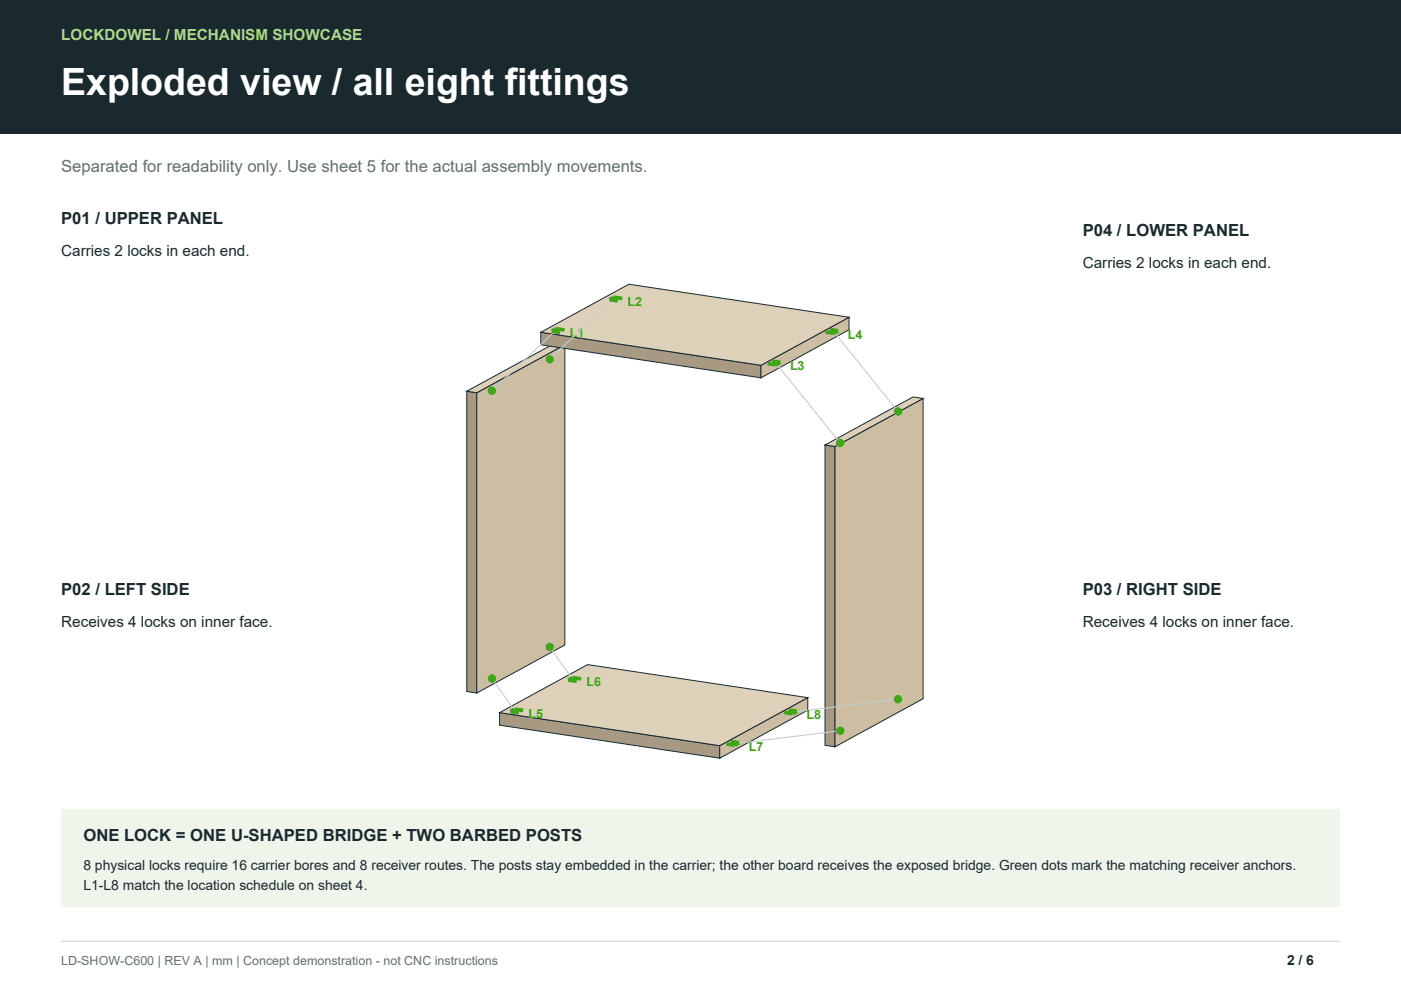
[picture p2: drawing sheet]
<svg xmlns="http://www.w3.org/2000/svg" width="356mm" height="254mm" viewBox="0 0 356 254" stroke-linecap="round" stroke-linejoin="round" font-family="sans-serif">
<defs><g id="words">
<text font-size="9.5" fill="#fff" x="15.5" y="24">Exploded view / all eight fittings</text>
<text font-size="4.2" fill="#5e6e73" x="15.5" y="43.7">Separated for readability only. Use sheet 5 for the actual assembly movements.</text>
<g font-size="4.2" fill="#1a292e">
<text x="15.5" y="56.8">P01 / UPPER PANEL</text>
<text x="274.8" y="60">P04 / LOWER PANEL</text>
<text x="15.5" y="151">P02 / LEFT SIDE</text>
<text x="274.8" y="151">P03 / RIGHT SIDE</text>
<text x="21.2" y="213.4">ONE LOCK = ONE U-SHAPED BRIDGE + TWO BARBED POSTS</text>
</g>
<text font-size="3.9" fill="#abde82" x="15.5" y="10.2">LOCKDOWEL / MECHANISM SHOWCASE</text>
<g font-size="3.9" fill="#1a292e">
<text x="15.5" y="64.9">Carries 2 locks in each end.</text>
<text x="274.8" y="68.1">Carries 2 locks in each end.</text>
<text x="15.5" y="159.1">Receives 4 locks on inner face.</text>
<text x="274.8" y="159.1">Receives 4 locks on inner face.</text>
</g>
<g font-size="3.5" fill="#1a292e">
<text x="21.2" y="220.8">8 physical locks require 16 carrier bores and 8 receiver routes. The posts stay embedded in the carrier; the other board receives the exposed bridge. Green dots mark the matching receiver anchors.</text>
<text x="21.2" y="226">L1-L8 match the location schedule on sheet 4.</text>
<text x="326.7" y="244.8">2 / 6</text>
</g>
<g font-size="3.2" fill="#40a617">
<text x="159.3" y="77.6">L2</text>
<text x="144.6" y="85.6">L1</text>
<text x="215.2" y="86">L4</text>
<text x="200.5" y="94">L3</text>
<text x="148.8" y="174.1">L6</text>
<text x="134.2" y="182.1">L5</text>
<text x="204.7" y="182.5">L8</text>
<text x="190" y="190.5">L7</text>
</g>
<text font-size="3.2" fill="#5e6e73" x="15.5" y="244.8">LD-SHOW-C600 | REV A | mm | Concept demonstration - not CNC instructions</text>
</g></defs>
<path d="M0 0h355.6v33.9h-355.6z" fill="#1a292e"/>
<path d="M15.5 238.8h324.6" fill="none" stroke="#c4d1cc" stroke-width=".25"/>
<path d="M118.5 99.3l2.5 .4v76.2l-2.5-.4z" fill="#a89982" stroke="#1a292e" stroke-width=".25"/>
<path d="M121 99.7l22.4-12.2v76.2l-22.4 12.2z" fill="#ccbda3" stroke="#1a292e" stroke-width=".25"/>
<path d="M118.5 99.3l22.3-12.2 2.6 .4-22.4 12.2z" fill="#ded1ba" stroke="#1a292e" stroke-width=".25"/>
<path d="M126.8 180.8l55.9 8.4v3.2l-55.9-8.4z" fill="#a89982" stroke="#1a292e" stroke-width=".25"/>
<path d="M182.7 189.2l22.3-12.2v3.2l-22.3 12.2z" fill="#ccbda3" stroke="#1a292e" stroke-width=".25"/>
<path d="M126.8 180.8l22.3-12.2 55.9 8.4-22.3 12.2z" fill="#ded1ba" stroke="#1a292e" stroke-width=".25"/>
<path d="M209.4 112.9l2.5 .4v76.2l-2.5-.4z" fill="#a89982" stroke="#1a292e" stroke-width=".25"/>
<path d="M211.9 113.3l22.4-12.2v76.2l-22.4 12.2z" fill="#ccbda3" stroke="#1a292e" stroke-width=".25"/>
<path d="M209.4 112.9l22.4-12.2 2.5 .4-22.4 12.2z" fill="#ded1ba" stroke="#1a292e" stroke-width=".25"/>
<path d="M137.3 84.3l55.9 8.4v3.2l-55.9-8.4z" fill="#a89982" stroke="#1a292e" stroke-width=".25"/>
<path d="M193.2 92.7l22.3-12.2v3.2l-22.3 12.2z" fill="#ccbda3" stroke="#1a292e" stroke-width=".25"/>
<path d="M137.3 84.3l22.3-12.2 55.9 8.4-22.3 12.2z" fill="#ded1ba" stroke="#1a292e" stroke-width=".25"/>
<path d="M141.1 83.8l-16.2 15.3" fill="none" stroke="#c4d1cc" stroke-width=".28"/>
<path d="M143.3 83.7l-2.1-.3-1.2 .6 2.2 .4" fill="none" stroke="#40a617" stroke-width=".95" stroke-linecap="butt"/>
<circle cx="124.9" cy="99.1" r="1.06" fill="#40a617"/>
<path d="M155.8 75.8l-16.3 15.3" fill="none" stroke="#c4d1cc" stroke-width=".28"/>
<path d="M158 75.7l-2.2-.3-1.1 .6 2.1 .4" fill="none" stroke="#40a617" stroke-width=".95" stroke-linecap="butt"/>
<circle cx="139.5" cy="91.1" r="1.06" fill="#40a617"/>
<path d="M197 92.2l16.3 20.2" fill="none" stroke="#c4d1cc" stroke-width=".28"/>
<path d="M195.9 91.6l2.2 .4-1.2 .6-2.1-.4" fill="none" stroke="#40a617" stroke-width=".95" stroke-linecap="butt"/>
<circle cx="213.3" cy="112.4" r="1.06" fill="#40a617"/>
<path d="M211.7 84.2l16.2 20.2" fill="none" stroke="#c4d1cc" stroke-width=".28"/>
<path d="M210.6 83.6l2.1 .4-1.1 .6-2.1-.4" fill="none" stroke="#40a617" stroke-width=".95" stroke-linecap="butt"/>
<circle cx="227.9" cy="104.4" r="1.06" fill="#40a617"/>
<path d="M124.9 172.2l5.7 8.1" fill="none" stroke="#c4d1cc" stroke-width=".28"/>
<path d="M132.8 180.3l-2.1-.4-1.1 .7 2.1 .3" fill="none" stroke="#40a617" stroke-width=".95" stroke-linecap="butt"/>
<circle cx="124.9" cy="172.2" r="1.06" fill="#40a617"/>
<path d="M139.5 164.2l5.8 8.1" fill="none" stroke="#c4d1cc" stroke-width=".28"/>
<path d="M147.5 172.3l-2.1-.4-1.2 .7 2.2 .3" fill="none" stroke="#40a617" stroke-width=".95" stroke-linecap="butt"/>
<circle cx="139.5" cy="164.2" r="1.06" fill="#40a617"/>
<path d="M213.3 185.4l-26.8 3.3" fill="none" stroke="#c4d1cc" stroke-width=".28"/>
<path d="M185.5 188.2l2.1 .3-1.1 .6-2.2-.3" fill="none" stroke="#40a617" stroke-width=".95" stroke-linecap="butt"/>
<circle cx="213.3" cy="185.4" r="1.06" fill="#40a617"/>
<path d="M227.9 177.4l-26.7 3.3" fill="none" stroke="#c4d1cc" stroke-width=".28"/>
<path d="M200.1 180.2l2.2 .3-1.2 .6-2.1-.3" fill="none" stroke="#40a617" stroke-width=".95" stroke-linecap="butt"/>
<circle cx="227.9" cy="177.4" r="1.06" fill="#40a617"/>
<path d="M15.5 205.3h324.6v24.7h-324.6z" fill="#f0f5eb"/>
<use href="#words"/>
</svg>
